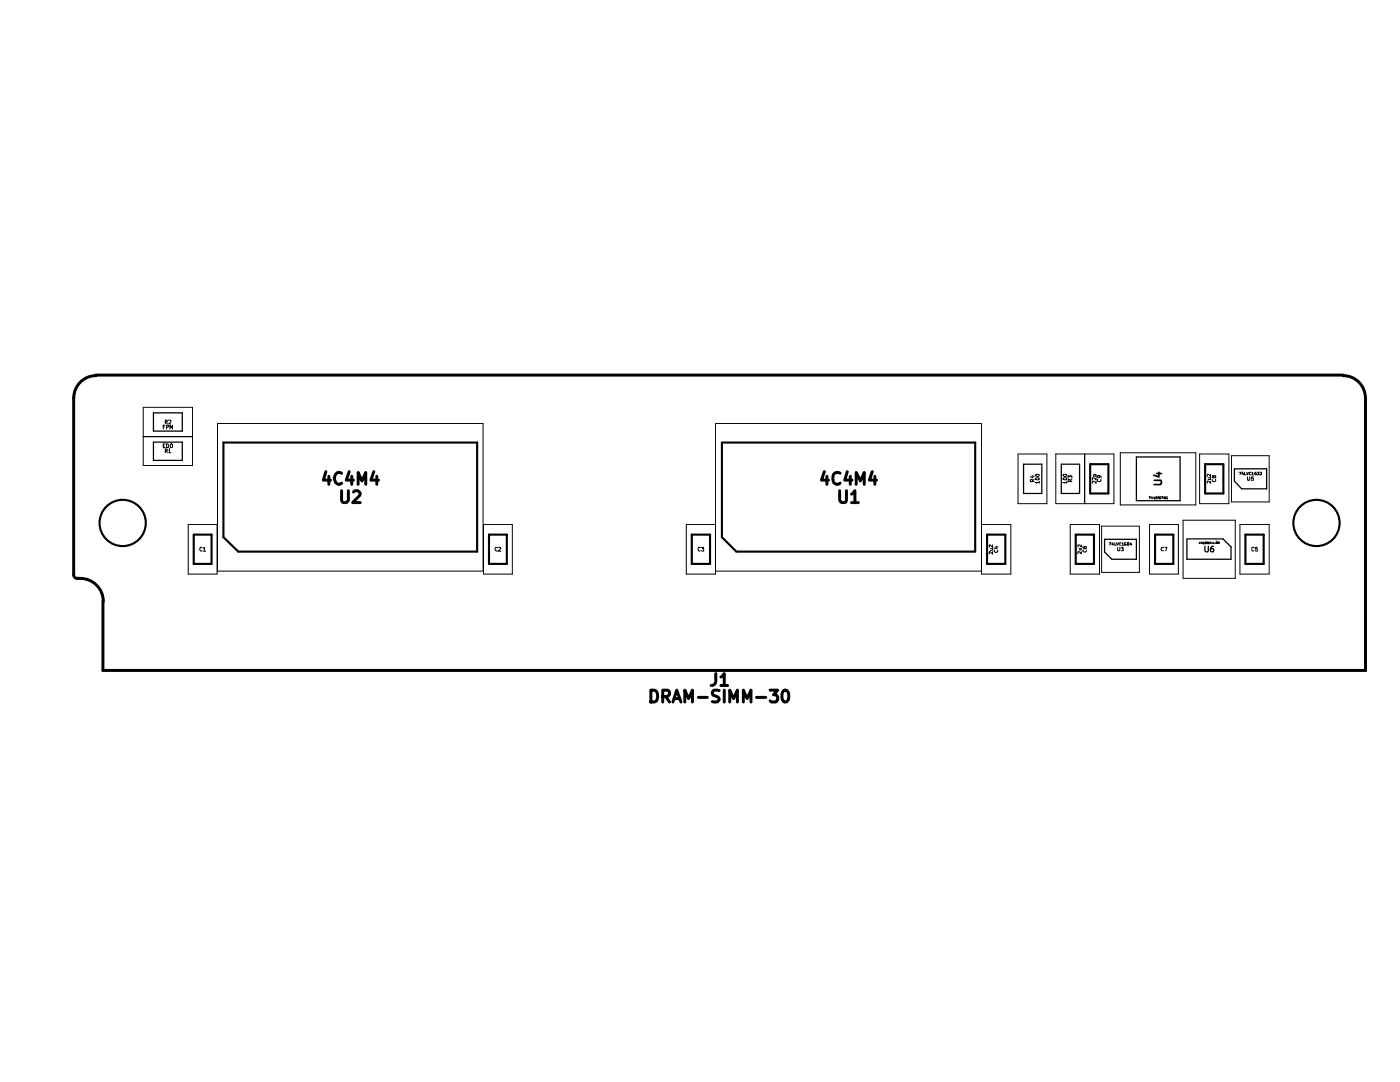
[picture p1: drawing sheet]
<svg xmlns="http://www.w3.org/2000/svg" width="279mm" height="216mm" viewBox="0 0 279 216" stroke-linecap="round" stroke-linejoin="round" font-family="sans-serif">
<g fill="none" stroke="#000" stroke-width=".42">
<path d="M44.6 88.3h50.6v21.8h-47.6l-3-2.9zM144.1 88.3h50.5v21.8h-47.6l-2.9-2.9zM217.6 92.6h3.6v5.9h-3.6zM240.5 92.6h3.7v5.9h-3.7zM38.7 106.7h3.5v5.8h-3.5zM97.6 106.7h3.5v5.8h-3.5zM138.1 106.7h3.6v5.8h-3.6zM197 106.7h3.6v5.8h-3.6zM214.7 106.7h3.6v5.8h-3.6zM230.5 106.7h3.7v5.8h-3.7zM248.6 106.7h3.6v5.8h-3.6z"/>
<circle cx="24.5" cy="104.4" r="4.6"/>
<circle cx="262.7" cy="104.4" r="4.6"/>
</g>
<g fill="none" stroke="#000" stroke-width=".59">
<path d="M14.7 79.3v35.3M19.1 74.8h248.9M19.1 75a4.4 4.4 0 0 0-4.4 4.4M268.1 75a4.4 4.4 0 0 1 4.4 4.4M272.5 79.3v54.5h-252v-13.8M65 94.1l-.5 1.7h1.5M65.6 95v1.6M68.2 97.9v2a.74 .74 0 0 0 .6 .4 .74 .74 0 0 0 .7-.4v-2M68.2 94.4h-.1a1.08 1.08 0 0 0-1.2 .4 1.08 1.08 0 0 0 0 1.3l.1 .2 .5 .3 .7-.2M69.7 94.1l-.6 1.7h1.4M70.2 95v1.6M70.5 98.2l.4-.3a.87 .87 0 0 1 1 .5l-.2 .5-1.3 1.4h1.5"/>
<path d="M71.5 96.6v-2.3l.7 1.7 .8-1.7v2.3M74.6 94.1l-.6 1.7h1.5M75.2 95v1.6M164.5 94.1l-.6 1.7h1.5M165 95v1.6M167.6 97.9v2l.1 .1a.74 .74 0 0 0 1.1 .2l.1-.3v-2M167.7 94.4a.96 .96 0 0 0-1.2 .1 .96 .96 0 0 0-.3 1.1 .88 .88 0 0 0 .5 .9 .88 .88 0 0 0 1-.1M169.1 94.1l-.5 1.7h1.4M169.7 95v1.6M169.9 98.6l.3-.1 .4-.6v2.4M170.9 96.6v-2.3l.8 1.7 .8-1.7v2.3M174.1 94.1l-.6 1.7h1.4"/>
<path d="M174.6 95v1.6M14.7 114.7a.74 .74 0 0 0 .7 .7M15.4 115.4h.6M16 115.4a4.6 4.6 0 0 1 4.6 4.6M169.9 100.3h1.4M129.9 137.7h.6a1.34 1.34 0 0 1 .6 2l-.3 .3-.9 .1zM132.3 139h.9a.68 .68 0 0 0 .4-.7 .68 .68 0 0 0-.4-.6h-.9v2.4M132.9 139l.7 1.1M134.5 139.4h1.2M139.4 139.1h1.8M142.8 134.4v1.7a.89 .89 0 0 1-.9 .7M143.5 137.8h-1.2a.69 .69 0 0 0 0 .9l.3 .1a.87 .87 0 0 1 .9 .9l-.1 .1a.88 .88 0 0 1-1.2 .2"/>
<path d="M143.9 135.1l.6-.7v2.4M143.9 136.8h1.3M144.5 137.7v2.4M151 139.1h1.8M153.7 137.7h1.5l-.8 .9a.67 .67 0 0 1 .8 .5v.6l-.2 .3-1 .1-.3-.3M156.4 137.8a.64 .64 0 0 1 .9 .3 2.1 2.1 0 0 1-.2 1.9 .64 .64 0 0 1-1-.3 2.1 2.1 0 0 1 .3-1.9zM134.3 140.1l.8-2.4 .8 2.4M136.7 140.1v-2.4l.7 1.7 .8-1.7v2.4M145.6 140.1v-2.4l.8 1.7 .8-1.7v2.4M148.4 140.1v-2.4l.7 1.7 .8-1.7v2.4"/>
</g>
<g fill="none" stroke="#000" stroke-width=".2">
<path d="M28.6 81.3h9.8v11.6h-9.8zM28.6 87.1h9.8M32.6 89h.2M32.6 85.2h.2M32.9 84.8h-.3v.8M33 90h.3l.1-.3-.2-.1h-.2v.7M33 88.6h-.4v.7h.4M33 84.2l.4-.1-.1-.3h-.3v.8M33.2 90l.2 .3M33.2 84.2l.2 .4M33.2 88.6h.4l.1 .2-.1 .5h-.4zM33.2 85.3l.5-.2-.1-.3h-.4v.8"/>
<path d="M33.7 89.8l.1-.2v.7M33.7 83.9h.4v.3l-.4 .4h.4M33.7 90.3h.4M33.9 85.6v-.8l.3 .5 .2-.5v.8M34.2 88.6l.2 .1-.1 .6-.3-.1v-.5zM43.4 84.5h53v29.5h-53zM203.2 90.6h5.7v9.9h-5.7zM205.9 95h.5M206.1 96.1l-.1-.4-.4 .1v.3h.8M206.1 94.9v.4l-.5-.1M206.4 95.7l-.3 .2M206.6 95.5l.2-.2h.4l.2 .1v.3l-.4 .1z"/>
<path d="M206.7 94.7h.7a.34 .34 0 0 1-.4 .4 .34 .34 0 0 1-.3-.4zM207.4 96.3h-.8l.3 .1M207.4 96v.4M210.7 90.6h11.6v9.9h-11.6zM212.1 95.5l.2-.2h.4l.2 .1v.3l-.4 .1zM212.2 94.7h.7a.34 .34 0 0 1-.4 .4 .34 .34 0 0 1-.3-.4zM212.9 96.3h-.8l.3 .1M212.9 96v.4M213.2 95.4v-.5l.3 .3 .1-.3 .3 .1-.1 .4M213.6 96.1v-.3l-.4-.1v.4h.7M213.9 95.7l-.3 .2M216.5 90.6v9.9"/>
<path d="M218.7 95v-.3h-.5v.3h.8M218.8 96v.4l-.5-.4-.3 .1 .1 .3M218.8 95.3v.5l-.5-.5h-.3l.1 .5M219.1 95.7l-.1 .2 .2 .2h.4l.2-.3-.1-.1M219.3 94.9l.1 .4h-.4l.1-.3a.42 .42 0 0 1 .4-.1 .42 .42 0 0 1 .3 .4M223.6 90.3h15v10.5h-15zM229.3 99.1h.2l-.1 .4M229.8 99.1l-.1 .3h.2M229.9 99.3v.2M230.1 99.1v.4h.1M230.3 99.1l.1 .4 .2-.4M230.9 99.2l-.1-.1-.2 .2 .1 .2 .2-.1"/>
<path d="M231 99.3l.2-.2v.4M231 99.5h.2M231.6 99.2h-.2v.3h.2l-.1-.1M231.7 99.1h.3l-.2 .4M232.2 99.1l-.1 .3h.2M232.3 99.3v.2M232.4 99.1l.3 .2-.1 .2h-.2zM233 99.2h-.2v.3l.2-.1M239.4 90.6h5.9v9.9h-5.9zM241.1 95.3h.5M241.5 95.3l.1 .4h-.5M241.6 96v.4l-.4-.4h-.3v.4"/>
<path d="M241.6 94.7v.4l-.4-.4h-.3v.4M241.9 95.7l.2 .4h.4l.1-.2-.1-.2M242.2 95.1l.2-.2 .2 .1v.3h-.3l-.1-.3-.2-.1-.1 .4 .3-.1M245.8 90.9h7.5v9.3h-7.5zM247.3 94.2h.4l-.2 .5M248 94.1l-.1 .5h.3M248.1 94.4v.3M248.4 94.2v.5h.3M248.8 94.2l.2 .5 .1-.5M249 95.2l.1 .6h.3v-.6M249.7 94.2l-.4 .1v.4h.4M249.8 94.4l.2-.2v.5"/>
<path d="M249.8 94.7h.4M250.2 95.2h-.5v.3h.5l-.1 .3h-.4M250.7 94.2l-.3 .1v.4h.4v-.2h-.2M250.9 94.2h.4l-.2 .2 .2 .1v.2h-.4M251.4 94.2h.4v.3l-.4 .2h.4M37.6 104.6h5.7v10h-5.7zM40.4 109.3l-.4-.1a.38 .38 0 0 0-.1 .5 .38 .38 0 0 0 .5 .2M40.6 109.4l.2-.2v.8M40.6 110h.4M96.5 104.6h5.7v10h-5.7zM99.3 109.3l-.4-.1a.38 .38 0 0 0-.1 .5 .38 .38 0 0 0 .5 .2M99.5 109.3l.4-.1 .1 .2-.5 .6h.5"/>
<path d="M139.8 109.3h-.5v.5l.3 .2 .2-.1M140 109.2h.4l-.2 .3 .2 .1v.3h-.4M142.8 104.6h-5.8v10h5.8v-30.1h53.1v30.1h5.8v-10h-5.8M142.8 114h53.1M197.7 109.5h.4l-.1 .3h-.3M198.1 110.1v.5l-.5-.5-.2 .1 .1 .3M198.1 108.7v.5l-.5-.5-.2 .1 .1 .3M198.5 109.7l-.1 .4 .3 .1 .4-.1v-.4M198.7 109.1h.4M198.9 109v.5l-.6-.2M213.6 104.6h5.8v10h-5.8zM215.4 109.5h.4v.2h-.4"/>
<path d="M215.8 110.1v.4l-.4-.4-.3 .1 .1 .3M215.8 108.7v.4l-.4-.4-.3 .1 .1 .3M216.1 109.1v.2l.3 .2h.3l.1-.4h-.4v.3l.1 .1M216.2 109.7l-.1 .4 .2 .1 .5-.1v-.4M219.9 105h7.5v9.2h-7.5zM221.4 108.3h.3l-.2 .5M222.1 108.3l-.2 .3h.3M222.1 108.5v.3M222.5 108.3v.5h.2M222.8 108.3l.2 .5 .2-.5M223.1 109.2v.7l.4-.1v-.6M223.7 108.4l-.2-.1-.2 .2 .2 .3h.2"/>
<path d="M223.7 109.2h.5l-.3 .3h.3v.4h-.5M223.9 108.5l.2-.2v.5M223.9 108.8h.4M224.8 108.3l-.4 .1v.3l.4 .1-.1-.2M225 108.4h.3v.4h-.3zM225.6 108.3l-.1 .3h.4M225.8 108.5v.3M229.4 104.6h5.8v10h-5.8zM232.2 109.3l-.3-.1-.2 .3 .2 .4h.3M232.5 109.2h.4l-.3 .7M236.1 103.8h10.4v11.6h-10.4zM239.3 108.2l.2 .3"/>
<path d="M239.5 108.2l-.2 .3M239.9 108.2h-.2v.3h.2M240.2 108.2h-.2v.3h.2v-.3l-.2 .1M240.4 108.2h.2l-.2 .3h.2M240.7 108.2h.3l-.1 .3-.2-.1zM241.2 108.2l-.1 .2 .2 .1-.1-.3-.1 .1M241.5 108.3h.2v-.1h-.2v.3M241.8 108.2l.2 .3M242 108.2l-.2 .3M242.1 108.2l.1 .3M242.2 108.2l-.1 .3M242.4 108.2l.2 .3"/>
<path d="M242.6 108.2l-.2 .3M242.8 108.5v-.3v.2l.2-.2v.3M243.2 108.3h.1v-.1h-.1v.3M243.3 108.3v.2M247.5 104.6h5.8v10h-5.8zM250.2 109.3h-.4v.5l.3 .2 .1-.1M250.9 109.2h-.3l-.1 .4 .3-.1 .1 .4h-.4"/>
</g>
<path d="M230.3 95.8h1.4l.1 .3-.1 .5-.2 .1h-1.2M230.9 94.5h.9M231.3 94.2v1l-1-.4M20.5 123.5v10.3h252v-10.3" fill="none" stroke="#000" stroke-width=".34"/>
<path d="M30.6 88.2h5.8v3.7h-5.8zM30.6 82.4h5.8v3.6h-5.8zM204.3 92.6h3.6v5.9h-3.6zM211.8 92.6h3.6v5.9h-3.6zM226.8 91.2h8.7v8.7h-8.7zM246.4 93.6h6.4v3.9h-5l-1.4-1.5zM220.4 107.6h6.4v4h-4.9l-1.5-1.4zM236.9 107.5v4.1h8.8v-2.5l-1.6-1.6h-7.1M240.5 109v.9l.1 .2h.5v-.2v-.9M242.2 109h-.3a.73 .73 0 0 0-.2 1.1h.5v-.4l-.2-.3-.4 .3" fill="none" stroke="#000" stroke-width=".25"/>
</svg>
